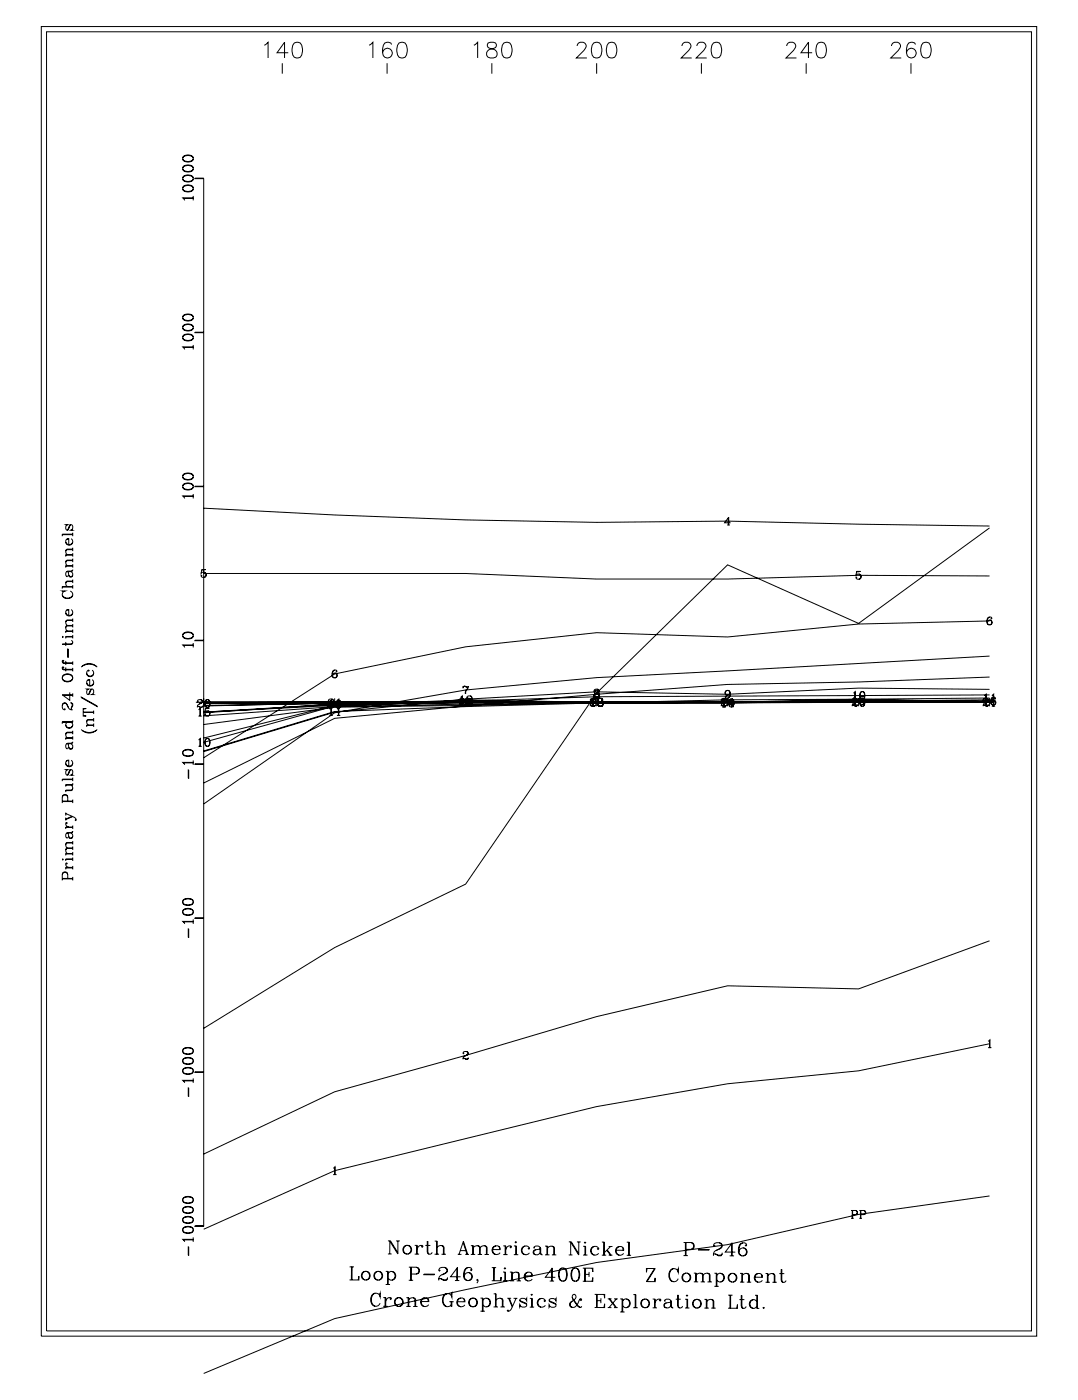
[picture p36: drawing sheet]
<svg xmlns="http://www.w3.org/2000/svg" width="215mm" height="279mm" viewBox="0 0 215 279" stroke-linecap="round" stroke-linejoin="round" font-family="sans-serif">
<g fill="none" stroke="#000" stroke-width=".2">
<path d="M8.2 5.3h198.4v261h-198.4zM9.3 6.3h196.3v259h-196.3zM52.7 9l.7-.6v3.2M56.3 12.6v2.1M57.4 10.5h-2.2l1.5-2.1v3.2M58.6 8.6a1.02 1.02 0 0 1 1.5 .4 2.58 2.58 0 0 1-.3 2.4 1.03 1.03 0 0 1-1.5-.4 2.62 2.62 0 0 1 .3-2.4zM73.6 9l.7-.6v3.2M77.1 12.6v2.1M78 8.9a.93 .93 0 0 0-1.3-.3 2.42 2.42 0 0 0 0 2.8 .97 .97 0 0 0 1.4-.4 .97 .97 0 0 0-.7-1.4 .97 .97 0 0 0-1.2 .9M79.5 8.6a1.01 1.01 0 0 1 1.5 .4 2.58 2.58 0 0 1-.3 2.4 1.02 1.02 0 0 1-1.5-.4 2.6 2.6 0 0 1 .3-2.4zM94.4 9l.8-.6v3.2M97.3 8.6a.63 .63 0 0 0 .3 1 1.45 1.45 0 0 1 1.5 .9 .81 .81 0 0 1-.8 1.1h-.6a.9 .9 0 0 1-.8-1 .9 .9 0 0 1 1-.8l.6-.2a.63 .63 0 0 0 .3-1l-.5-.2z"/>
<path d="M98 12.6v2.1M100.4 8.6a1.01 1.01 0 0 1 1.5 .4 2.55 2.55 0 0 1-.3 2.4 1.02 1.02 0 0 1-1.5-.4 2.62 2.62 0 0 1 .3-2.4zM115 9.2a.78 .78 0 0 1 .6-.8h.6a.77 .77 0 0 1 .5 1.2l-1.8 2h2.1M118.3 8.6a1.03 1.03 0 0 1 1.5 .4 2.6 2.6 0 0 1-.3 2.4 1.03 1.03 0 0 1-1.5-.4 2.62 2.62 0 0 1 .3-2.4zM118.9 12.6v2.1M121.3 8.6a1.02 1.02 0 0 1 1.5 .4 2.58 2.58 0 0 1-.3 2.4 1.02 1.02 0 0 1-1.5-.4 2.61 2.61 0 0 1 .3-2.4zM135.9 9.2a.78 .78 0 0 1 .6-.8h.6a.77 .77 0 0 1 .5 1.2l-1.8 2h2M138.9 9.2a.82 .82 0 0 1 .6-.8h.6a.77 .77 0 0 1 .4 1.2l-1.8 2h2.1M139.8 12.6v2.1M142.2 8.6a1.01 1.01 0 0 1 1.5 .4 2.55 2.55 0 0 1-.3 2.4 1.02 1.02 0 0 1-1.5-.4 2.62 2.62 0 0 1 .3-2.4zM156.8 9.2a.79 .79 0 0 1 .6-.8h.6a.77 .77 0 0 1 .4 1.2l-1.8 2h2.1M160.7 12.6v2.1"/>
<path d="M161.9 10.5h-2.3l1.5-2.1v3.2M163.1 8.6a1.02 1.02 0 0 1 1.4 .4 2.58 2.58 0 0 1-.2 2.4 1.02 1.02 0 0 1-1.5-.4 2.62 2.62 0 0 1 .3-2.4zM177.7 9.2a.78 .78 0 0 1 .6-.8h.6a.77 .77 0 0 1 .4 1.2l-1.8 2h2.1M181.6 12.6v2.1M182.4 8.9a.93 .93 0 0 0-1.3-.3 2.42 2.42 0 0 0 0 2.8 .97 .97 0 0 0 1.4-.4 .97 .97 0 0 0-.6-1.4 .97 .97 0 0 0-1.2 .9M183.9 8.6a1.01 1.01 0 0 1 1.5 .4 2.58 2.58 0 0 1-.3 2.4 1.02 1.02 0 0 1-1.5-.4 2.6 2.6 0 0 1 .3-2.4zM36.4 37.7a.94 .94 0 0 0 1.2 .6l.5-.1a.65 .65 0 0 0 .4-.6 .65 .65 0 0 0-.4-.6 1.75 1.75 0 0 0-1.6 .2 .57 .57 0 0 0 .3 .9 1.23 1.23 0 0 0 1.7-.4M36.4 37.5a1.33 1.33 0 0 1 2.1 0M36.4 35.7a1.13 1.13 0 0 0 1.7 .5 .64 .64 0 0 0 .4-.6 .64 .64 0 0 0-.4-.6 1.67 1.67 0 0 0-1.6 .2 .56 .56 0 0 0 .3 .9 1.24 1.24 0 0 0 1.7-.4M36.4 35.5a1.34 1.34 0 0 1 2.1 0M36.4 33.7a.94 .94 0 0 0 1.2 .6l.5-.1a.65 .65 0 0 0 .4-.6 .65 .65 0 0 0-.4-.6 1.78 1.78 0 0 0-1.6 .2 .56 .56 0 0 0 .3 .9 1.24 1.24 0 0 0 1.7-.4M36.4 33.5a1.33 1.33 0 0 1 2.1 0"/>
<path d="M36.4 31.7a1.13 1.13 0 0 0 1.7 .5 .64 .64 0 0 0 .4-.6 .64 .64 0 0 0-.4-.6 1.67 1.67 0 0 0-1.6 .2 .57 .57 0 0 0 .3 .9h1.3l.4-.4M36.4 31.5a1.33 1.33 0 0 1 2.1 0M36.5 39.5h2M38.5 39.4h-2.1l.4 .5M38.5 39v.9M38.8 35.5l1.7 .1zM39 35.6h1.6v208.8h-1.6M36.4 67.4a1.21 1.21 0 0 0 2.1 0v-.2a.94 .94 0 0 0-1.2-.6l-.5 .1a.59 .59 0 0 0-.3 .9 1.44 1.44 0 0 0 2-.2M36.4 67.2a1.33 1.33 0 0 1 2.1 0M36.4 65.4a.94 .94 0 0 0 1.2 .6l.5-.1a.64 .64 0 0 0 .4-.6 .64 .64 0 0 0-.4-.6 1.67 1.67 0 0 0-1.6 .2 .56 .56 0 0 0 .3 .9 1.23 1.23 0 0 0 1.7-.4M36.4 65.2a1.34 1.34 0 0 1 2.1 0M36.4 63.4a1.13 1.13 0 0 0 1.7 .5 .64 .64 0 0 0 .4-.6 .64 .64 0 0 0-.4-.6 1.75 1.75 0 0 0-1.6 .2 .56 .56 0 0 0 .3 .9 1.24 1.24 0 0 0 1.7-.4"/>
<path d="M36.4 63.2a1.33 1.33 0 0 1 2.1 0M36.5 69.3h2M38.5 69.2h-2.1l.4 .5M38.5 68.8v.9M38.8 66.2l1.7 .1zM36.4 97.1a1.13 1.13 0 0 0 1.7 .5 .64 .64 0 0 0 .4-.6 .64 .64 0 0 0-.4-.6 1.67 1.67 0 0 0-1.6 .2 .56 .56 0 0 0 .3 .9 1.24 1.24 0 0 0 1.7-.4M36.4 96.9a1.34 1.34 0 0 1 2.1 0M36.4 95.1a.94 .94 0 0 0 1.2 .6l.5-.1a.65 .65 0 0 0 .4-.6 .65 .65 0 0 0-.4-.6 1.77 1.77 0 0 0-1.6 .2 .56 .56 0 0 0 .3 .9 1.24 1.24 0 0 0 1.7-.4M36.4 94.9a1.33 1.33 0 0 1 2.1 0M36.5 99h2M38.5 98.9h-2.1l.4 .5M38.5 98.5v.9"/>
<path d="M38.8 96.9l1.7 .1zM12.4 118.6a1.18 1.18 0 0 0 2.1 0M12.4 117h2.1M12.4 106.6h2.1M13.1 108.1a.73 .73 0 0 0 .7 .5 .73 .73 0 0 0 .7-.5M13.1 112.8h1.4M13.1 110.6h1.4M13.5 113.9l.3 1 .4 .1a.63 .63 0 0 0 0-1.1M13.7 114.6a.41 .41 0 0 0 .4 .3 .41 .41 0 0 0 .4-.3M13.7 107.5l-.5 .1M14 117.8a.77 .77 0 0 1 .5 .9 .77 .77 0 0 1-.8 .6 .91 .91 0 0 1-1-.2 .91 .91 0 0 1-.2-1l.2-.2-.3-.1h.6l-.3 .1M14.1 104.6l-.6 1.1h-.2l-.2-.3 .1-.6 .3-.2h-.4l.2 .1"/>
<path d="M14.2 107.4a.7 .7 0 0 1 .2 1 .7 .7 0 0 1-1.1 0 .7 .7 0 0 1 .2-1h.2v1.2M14.3 105.6l.2 .1h-.4l.4-.4v-.4l-.2-.3h-.3l-.6 1.1M14.5 115.8h-1.1a.63 .63 0 0 0 0 1.1M14.5 115.9h-1.1l-.3 .3M14.5 113.6l-.3 .2h-.7l-.3 .2a.67 .67 0 0 0 .1 .9v-.1M14.5 113.5l-.3 .4h-.9M14.5 111.6h-1.1a.63 .63 0 0 0 0 1.1M14.5 111.7h-1.1l-.3 .3M14.5 109.5h-1.1a.64 .64 0 0 0 0 1M14.5 109.6h-1.1l-.3 .3M14.5 106.2v.7M14.5 109.2v.7"/>
<path d="M14.5 110.2v.7M14.5 111.3v.7M14.5 112.4v.7M14.5 115.5v.7M14.5 116.6v.7M14.5 110.5h-1.4v.4M14.5 112.7h-1.4v.4M14.5 106.5h-2.1v.4M14.5 116.9h-2.1v.4M40.2 113.6l.8-.1h-.8l-.1 .8a.55 .55 0 0 1 .8-.2 .55 .55 0 0 1 0 .8 .55 .55 0 0 1-.8-.2h.1l-.1 .1M40.6 101.3l26.1 1.3 26.1 1 26.1 .5 26.1-.2 26.1 .6 26.1 .3M40.6 114.3h52.2l26.1 1.1h26.1l26.1-.7 26.1 .1"/>
<path d="M40.7 114l.3 .5v.4l-.3 .2M144.9 104.7h.6M145.2 103.2v1.5M145.6 104.2h-1.2l.8-1.1v1.6M170.7 114l.8-.1h-.8l-.1 .7a.56 .56 0 0 1 .8-.2 .56 .56 0 0 1 0 .9 .56 .56 0 0 1-.8-.2h.1v.1M171.2 114.4l.4 .5-.1 .3-.3 .3M197.2 105.2l-26.1 19.1-26.1-11.7-26.1 25.5-26.1 38.1-26.1 12.7-26.1 16.1M12.4 135.2a1.08 1.08 0 0 0 1.1 .7 1.08 1.08 0 0 0 1-.9 1.08 1.08 0 0 0-1.1-.7 1.08 1.08 0 0 0-1 .9 1.21 1.21 0 0 0 2.1 0M12.4 135a1.21 1.21 0 0 1 2.1 0M12.4 133.2l.3 .2h1.8M12.4 131.9l.3 .2h1.8M12.4 127h.2l-.1 .1z"/>
<path d="M12.5 133l.1 .1 .1-.1h-.3l.1 .4 .2 .1h1.8M12.5 131.7h.2l-.1-.1-.2 .1 .1 .4 .2 .1h1.8M12.6 138.6h1.9M13.1 122.2a.73 .73 0 0 0 .7 .5 .73 .73 0 0 0 .7-.5M13.1 128v.7M13.1 131.7v.8M13.1 133v.8M13.1 127h1.4M13.1 125.9h1.4M13.5 129.3l.1 1.7zM13.7 121.6l-.5 .1M13.9 138v1.6l-1.5-1.1h2.1"/>
<path d="M14.2 127.7a.42 .42 0 0 1 .2 .7h-2M14.2 121.5a.7 .7 0 0 1 .2 1 .7 .7 0 0 1-1.1 0 .7 .7 0 0 1 .2-1h.2v1.2M14.5 128.2l-.4 .2h-1.7M14.5 124.7h-1.1a.64 .64 0 0 0 0 1.1M14.5 124.8h-1.1l-.3 .3M14.5 123.6h-1.1a.63 .63 0 0 0 0 1.1M14.5 123.7h-1.1l-.3 .3M14.5 123.3v.7M14.5 124.4v.7M14.5 125.5v.7M14.5 126.6v.7M14.5 131.8v.7"/>
<path d="M14.5 133.1v.7M14.5 138.2v.7M14.5 125.8h-1.4v.4M14.5 126.9h-1.4v.4M16.2 138.9l3.2 1.9zM16.2 133a2.15 2.15 0 0 1 3.2 0M16.4 132.8l.4-.2a2.54 2.54 0 0 1 2.4 .2M17.3 136.2a.73 .73 0 0 0 .7 .5 .73 .73 0 0 0 .7-.5M17.3 134.3a.73 .73 0 0 0 .7 .5 .73 .73 0 0 0 .7-.5M17.9 135.6l-.5 .1M18.3 137.4l-.5 .9h-.4a.67 .67 0 0 1 .1-.9h.2h-.4h.2M18.4 135.5a.7 .7 0 0 1 .2 1 .7 .7 0 0 1-1.1 0 .7 .7 0 0 1 .2-1h.2v1.2"/>
<path d="M18.4 133.6a.7 .7 0 0 1 .2 1 .7 .7 0 0 1-1.1 0 .7 .7 0 0 1 .2-1v.2l-.1-.1M18.5 138.3l.2 .1h-.4l.4-.4v-.4l-.2-.2h-.3l-.6 1M36.4 126.8a.94 .94 0 0 0 1.2 .6l.5-.1a.64 .64 0 0 0 .4-.6 .64 .64 0 0 0-.4-.6 1.67 1.67 0 0 0-1.6 .2 .56 .56 0 0 0 .3 .9 1.23 1.23 0 0 0 1.7-.4M36.4 126.6a1.34 1.34 0 0 1 2.1 0M36.5 128.7h2M38.5 128.6h-2.1l.4 .4M38.5 128.2v.8M38.8 127.6l1.7 .1zM39 140h2.4M39.4 139.7v.2l-.1-.1a.53 .53 0 0 1 .6-.4 .53 .53 0 0 1 .5 .5l-.3 .3a.76 .76 0 0 0-.8 .8M40 139.4l.2 .2 .1 .3-.6 .4M40.6 140h156.6"/>
<path d="M40.6 139.2v1.6M41.3 139.4a.9 .9 0 0 0 0 1.6h.1a.91 .91 0 0 0 0-1.6h-.1a1.01 1.01 0 0 0 0 1.6M41.4 139.4a1.01 1.01 0 0 1 0 1.6M65.5 139.6v.2l-.1-.1a.54 .54 0 0 1 .6-.4 .54 .54 0 0 1 .5 .5l-.3 .3a.77 .77 0 0 0-.8 .8M65.7 139.9l.3-.3v1.5M65.9 140h1.6M66 139.6v3M66.1 139.3l.2 .2 .1 .3-.6 .4M66.7 133.6a.94 .94 0 0 0-.1 1.5M66.7 139.2v1.6M66.8 134.1l.3 .5v.3l-.3 .2M67.1 133.8v.1v-.1a.55 .55 0 0 0-.6-.2 .55 .55 0 0 0-.3 .6v.5a.51 .51 0 0 0 .5 .5 .51 .51 0 0 0 .5-.7 .51 .51 0 0 0-.7-.3l-.2 .4"/>
<path d="M67.1 139.6l.4-.3v1.6M67.4 139.6a.95 .95 0 0 0 0 1.5M67.4 139.4v1.5M67.8 139.8v.1l.1-.1a.49 .49 0 0 0-.5-.2 .49 .49 0 0 0-.4 .3 .79 .79 0 0 0 .4 1.2 .49 .49 0 0 0 .6-.3 .49 .49 0 0 0-.4-.6 .49 .49 0 0 0-.6 .4M91.6 139.5v.2l-.1-.1a.53 .53 0 0 1 .6-.4 .53 .53 0 0 1 .5 .5l-.3 .2a.77 .77 0 0 0-.8 .9M91.8 139l.3-.3v1.6M91.8 139.5l.3-.3v1.6M92 140h1.6M92.1 138.8v2M92.2 139.2l.2 .1 .1 .4-.6 .4M92.3 137l.2-.3 .5 .3 .3-.3v.5a1.25 1.25 0 0 0-.5 1.1M92.3 136.7v.5"/>
<path d="M92.4 136.9l.3-.1 .3 .2M92.8 139.2v1.6M93 139.5l.3-.3 .5 .2 .3-.2-.1 .5-.5 .7v.4M93 139.2v.5M93.1 139v.2l-.1-.1a.53 .53 0 0 1 .6-.4 .53 .53 0 0 1 .5 .5l-.3 .2a.79 .79 0 0 0-.8 .9M93.1 139.3h.3l.4 .1M93.1 139.5v.2l-.1-.1a.53 .53 0 0 1 .6-.4 .53 .53 0 0 1 .5 .5l-.3 .2a.79 .79 0 0 0-.8 .9M93.3 137.2a1.1 1.1 0 0 0-.6 1.1M93.7 138.7l.2 .2 .1 .3-.6 .4M93.7 139.2l.2 .1 .1 .4-.6 .4M94 139.7a1.1 1.1 0 0 0-.5 1.1M94.1 139.9l-.2 .4-.6-.2"/>
<path d="M117.7 139.5l.1 .1h-.2a.53 .53 0 0 1 .6-.4 .53 .53 0 0 1 .5 .5l-.3 .2a.77 .77 0 0 0-.8 .9M117.9 139.5l.3-.3v1.6M118.1 140h1.6M118.2 139.3v1.5M118.3 139.2l.2 .1 .1 .4-.6 .4M118.5 137.7h-.1a.49 .49 0 0 1 .5-.3 .49 .49 0 0 1 .5 .4l-.1 .2h-.5M118.8 137.6l-.3 .1v.4a.54 .54 0 0 0 .9 0v-.3a.48 .48 0 0 0-.9 0v.3l.3 .2M118.8 138.3l-.4 .3a.51 .51 0 0 0 .6 .6 .51 .51 0 0 0 .3-.9h-.2M118.8 138.3l-.3 .3v.4l.3 .2M118.9 139.2v1.6M119.1 137.4l.2 .2-.1 .4h-.1l.1 .1a.44 .44 0 0 1 .2 .5 .44 .44 0 0 1-.3 .3l-.6-.1v-.3v.1M119.1 137.6l.2 .2-.1 .4-.1 .1"/>
<path d="M119.1 138.3l.3 .3-.1 .4-.2 .2M119.2 139.5v.2l-.1-.2 .2-.2a.59 .59 0 0 1 .8 .1l-.1 .4-.4 .1M119.3 138.2l.1 .4-.3 .3M119.5 139.2l-.2 .1-.1 .4a.53 .53 0 0 0 .9 0v-.3a.52 .52 0 0 0-.7-.1l-.1 .4 .2 .2M119.5 139.9l-.4 .3a.52 .52 0 0 0 .6 .6 .52 .52 0 0 0 .4-.8l-.3-.1M119.5 139.9l-.3 .3 .1 .4 .2 .2M119.8 139.9l.2-.2v-.3l-.2-.2 .2 .2v.3l-.2 .2h.2a.44 .44 0 0 1 .2 .5 .44 .44 0 0 1-.4 .4l-.5-.1-.2-.2 .1-.2v.2M119.8 139.9l.3 .3-.1 .4-.2 .2 .3-.3-.1-.5M143.8 139.5v.2l-.1-.1a.53 .53 0 0 1 .6-.4 .53 .53 0 0 1 .5 .5l-.3 .2a.77 .77 0 0 0-.8 .9M144 139.6l.3-.3v1.6M144.2 140h1.6M144.3 139.4v1.5"/>
<path d="M144.4 139.2l.2 .1 .1 .4-.6 .4M144.9 137.6l-.3 .5v.2l.3 .3M145 139.2v1.6M145.1 137.6a.94 .94 0 0 1-.1 1.6M145.5 138.1a.5 .5 0 0 1-.7 .4 .5 .5 0 0 1-.3-.7 .5 .5 0 0 1 .8-.1 .85 .85 0 0 1 .3 .9 .85 .85 0 0 1-.8 .6l-.2-.3v-.1v.1M145.7 139.3l-.4 .5 .1 .3 .3 .2M145.8 139.3a.95 .95 0 0 1 0 1.6M145.9 139.3v1.6M146 139.3l-.8 1.1h1.2M146.2 139.8a.5 .5 0 0 1-.7 .4 .5 .5 0 0 1-.2-.7 .5 .5 0 0 1 .8-.1 .81 .81 0 0 1 .2 1 .81 .81 0 0 1-.9 .4v-.3v.2M169.9 139.5v.2l-.1-.1a.53 .53 0 0 1 .6-.4 .53 .53 0 0 1 .5 .5l-.3 .2a.77 .77 0 0 0-.8 .9M170.1 138.1l.3-.2v1.5"/>
<path d="M170.1 139.1l.3-.3v1.6M170.1 139.4h.6M170.3 140h1.6M170.4 137.9v2.5M170.5 139.2l.2 .1 .1 .4-.6 .4M171.1 139.2v1.6M171.5 138.9l.7-.1h-.7l-.2 .8a.56 .56 0 0 1 .9-.2 .56 .56 0 0 1 0 .9 .56 .56 0 0 1-.9-.2l.1-.1v.1M171.8 137.9a.9 .9 0 0 0 0 1.5h.1a.91 .91 0 0 0 0-1.5h-.1a1.01 1.01 0 0 0 0 1.5M171.8 139.2a.9 .9 0 0 0 0 1.6h.1a.91 .91 0 0 0 0-1.6 .86 .86 0 0 0-.3 1.5l.2 .1M171.9 137.9a1.01 1.01 0 0 1 0 1.5M171.9 139.4l.4 .4-.1 .4-.3 .2M171.9 139.2a1.01 1.01 0 0 1 0 1.6"/>
<path d="M196 139.5l.1 .1h-.1a.53 .53 0 0 1 .5-.4 .53 .53 0 0 1 .5 .5l-.3 .2a.77 .77 0 0 0-.7 .9M196.2 138.6l.3-.3v1.6M196.2 139.3l.3-.4v1.6M196.2 139.9h.6M196.4 140h1.6M196.5 138.4v2.1M196.6 139.2l.2 .1 .1 .4-.6 .4M197.2 123a.94 .94 0 0 0-.1 1.6M197.2 123.8l-26.1 .6-26.1 2.6-26.1-.9-26.1 2.8-26.1 5.4-26.1 16.7M197.2 130.8l-78.3 4.3-26.1 2.4-26.1 4.6-26.1 18.1M197.2 135l-26.1 .9-26.1 .5-26.1 2-52.2 4.8-26.1 12.9M197.2 137.4l-26.1-.2-26.1 1.2-26.1-.5-26.1 1.5-26.1 2.5-26.1 7.9"/>
<path d="M197.2 138.5l-78.3 .4-52.2 1.8-26.1 7.3M197.2 139.1l-52.2 .4-52.2 1.3-26.1 1-26.1 7.9M197.2 139.9l-26.1-.5-26.1 .6h-26.1l-26.1-.5-26.1 1.1-26.1 6.5M197.2 139.5l-78.3 .5-26.1 .6-26.1 .4-26.1 3.4M197.2 140l-26.1-.3-26.1 .4h-26.1l-26.1 .2-26.1 .5-26.1 1.9M197.2 139.7h-26.1l-26.1 .3-26.1-.1-52.2 .4-26.1 1.6 26.1-1.3 26.1-.6 26.1 .1 26.1-.1 26.1-.4 26.1 .4M197.2 140l-26.1-.1-52.2 .2-26.1-.1-26.1 .3-26.1 1.8M197.2 140h-104.4l-52.2 .6M197.2 140l-52.2 .1-52.2-.1-26.1 .1-26.1 .6M197.2 140l-78.3 .1-26.1-.1-52.2 .2M197.2 140h-130.5l-26.1 .1M197.2 139.2v1.6"/>
<path d="M197.3 123.6l.4 .4-.1 .3-.3 .3M197.6 123.2v.2l.1-.2a.55 .55 0 0 0-.7-.2 .55 .55 0 0 0-.3 .7v.4a.51 .51 0 0 0 .6 .5 .51 .51 0 0 0 .4-.6 .51 .51 0 0 0-.7-.3l-.2 .3M197.7 138.6l.3-.3v1.6M197.7 139.5l.3-.3v1.6M197.7 139.9h.6M198 138.9a.95 .95 0 0 0-.1 1.6M198 138.4v2.4M198 139.6l.4 .4-.1 .3-.3 .2M198.3 139.2v.1l.1-.1a.49 .49 0 0 0-.5-.2 .49 .49 0 0 0-.4 .3 .79 .79 0 0 0 .4 1.2 .49 .49 0 0 0 .6-.4 .49 .49 0 0 0-.4-.5 .49 .49 0 0 0-.6 .4M12.4 158.9a.56 .56 0 0 1 .6-.4 .56 .56 0 0 1 .5 .4M12.4 140.6l.1-.2a.47 .47 0 0 1 .7-.1l.4 .7M12.4 159.8h2.1"/>
<path d="M12.4 159.7h2.1M12.4 155.4h2.1M12.8 141.4l.1-.1v.2a.71 .71 0 0 1-.5-.8 .71 .71 0 0 1 .6-.6l.4 .4a1.04 1.04 0 0 0 1.1 1M13.1 152.2a.73 .73 0 0 0 .7 .5 .73 .73 0 0 0 .7-.5M13.1 144.6a.73 .73 0 0 0 .7 .5 .73 .73 0 0 0 .7-.5M13.1 147.1h1.4M13.4 144a.66 .66 0 0 0-.1 .9 .66 .66 0 0 0 1 0 .66 .66 0 0 0-.1-.9M13.5 159.7l-.1-1.1a.55 .55 0 0 0-.6-.2 .55 .55 0 0 0-.4 .5v1.2M13.5 148.2l.3 1 .4 .1a.63 .63 0 0 0 0-1.1M13.7 151.6l-.5 .1M13.7 148.9a.41 .41 0 0 0 .4 .4 .41 .41 0 0 0 .4-.4M14 140.1l.5 .2v.4l-.3 .5"/>
<path d="M14.1 153.4l-.5 1h-.4a.67 .67 0 0 1 .1-.9l.2-.1h-.4l.2 .1M14.2 156.5a.64 .64 0 0 1 0 1.1h-1.1M14.2 151.5a.7 .7 0 0 1 .2 1.1 .7 .7 0 0 1-1.1 0 .7 .7 0 0 1 .2-1.1h.2v1.2M14.2 140.1l.2 .3-.2 .8 .1 .3M14.3 154.4l.2 .1h-.4l.4-.4v-.4l-.2-.3h-.3l-.6 1.1M14.5 157.2l-.3 .3h-1.1v.4M14.5 147.9l-.3 .2-.9 .1-.2 .3v.4l.3 .3-.1-.1M14.5 147.8l-.1 .3-.2 .1h-.9M14.5 145.9h-1.1a.64 .64 0 0 0 0 1.1M14.5 146.1h-1.1l-.3 .3M14.5 143.6v.4h-2.1M14.5 145.7v.7"/>
<path d="M14.5 146.7v.7M14.5 155v.7M14.5 156.1v.4h-1.4M14.5 159.4v.7M14.5 147h-1.4v.4M14.5 156.4h-1.4v.4M14.5 155.3h-2.1v.4M14.5 143.9h-2.1v.4M16.2 145.4a2.14 2.14 0 0 0 3.2 0M16.4 145.6l.4 .2a2.58 2.58 0 0 0 2.4-.2M16.6 141.3l.6-.1h-.6v1.5h.6l-.6-.1M16.6 142h2.1"/>
<path d="M16.6 141.9h2.1M17.3 144.6h1.4M18.7 143.4h-1.1a.63 .63 0 0 0 0 1.1M18.7 143.5h-1.1l-.3 .3M18.7 144.5h-1.4v.4M18.7 141.6v.7M18.7 143.1v.7M18.7 144.2v.7M36.4 150.2a.94 .94 0 0 0 1.2 .6l.5-.1a.64 .64 0 0 0 .4-.6 .64 .64 0 0 0-.4-.6 1.67 1.67 0 0 0-1.6 .2 .56 .56 0 0 0 .3 .9 1.23 1.23 0 0 0 1.7-.4M36.4 150a1.34 1.34 0 0 1 2.1 0M36.5 152.1h2M37.5 153.5l.1 1.6z"/>
<path d="M38.5 152h-2.1l.4 .4M38.5 151.6v.8M38.8 152.3h1.7zM39.6 147.5l.3-.3v1.6M39.6 141.5l.3-.3v1.5M39.6 148.8h.6M39.6 142.7h.6M39.9 141.2v1.5M39.9 147.3v1.5M40.4 140.8l-.3 .1h-.8M40.4 140.6l-.2 .4-.6-.2M41 141.2h.7h-.7l-.2 .7a.55 .55 0 0 1 .9-.2 .55 .55 0 0 1 0 .9 .55 .55 0 0 1-.9-.2l.1-.1v.1"/>
<path d="M41.3 147.2a.9 .9 0 0 0 0 1.6h.1a.91 .91 0 0 0 0-1.6h-.1a1.01 1.01 0 0 0 0 1.6M41.4 147.2a1.01 1.01 0 0 1 0 1.6M41.4 141.7l.4 .4-.1 .4-.3 .2M65.7 141.3l.3-.3v1.6M65.7 142.6h.6M65.7 141.1h.6M66.5 140.7l-.2 .1-.9-.1M66.5 140.5l-.2 .4-.6-.2M67.1 141.3l.4-.3v1.6M67.1 142.6h.7M67.1 140.9h.7M67.4 141.1v1.5"/>
<path d="M67.5 140.2l.4 .4-.1 .3-.3 .2M91.8 140.3h.6M91.8 140.8h.6M92.6 140.5l-.2 .2-.9-.1M92.6 140.4l-.2 .4-.6-.3M94.1 140.1l-.3 .1-.8-.1M94.1 140.5l-.3 .2-.8-.1M94.1 140.4l-.2 .4-.6-.3M117.9 140.8h.6M118.7 140.5l-.2 .2-.9-.1M118.7 140.4l-.2 .4-.6-.3M144 140.9h.6"/>
<path d="M144.8 140.5l-.2 .2-.9-.1M144.8 140.4l-.2 .4-.6-.3M145.7 140.8h.5M145.7 140.9h.5M146.4 140.3h-1.2l.8-1.1v1.7M170.1 140.4h.6M170.9 140.5l-.2 .2-.9-.1M170.9 140.4l-.2 .4-.6-.3M196.2 140.5h.6M197 140.5l-.2 .2-.8-.1M197 140.4l-.2 .4-.6-.3M197.7 140.8h.6"/>
<path d="M12.4 174.3a.57 .57 0 0 1 .6-.4 .57 .57 0 0 1 .5 .4M12.4 175.2h2.1M12.4 175.1h2.1M12.5 171.2v.2l-.1-.1zM13.1 162.2l1.4 .6a.83 .83 0 0 1 .7 .7h-.1v-.1M13.1 173h1.4M13.1 162v.6M13.1 163v.5M13.1 171.3h1.4M13.1 170.2h1.4M13.1 164.9h1.4M13.2 172.1l.1 .1 .1-.1-.2-.1a.57 .57 0 0 0 0 .6 .57 .57 0 0 0 .5 .3"/>
<path d="M13.2 164h.2l-.2-.1a.57 .57 0 0 0 0 .6 .57 .57 0 0 0 .5 .3M13.5 175.1v-.8a.55 .55 0 0 0-.5-.5 .55 .55 0 0 0-.6 .5v1.2M13.5 166l.3 1 .4 .1a.63 .63 0 0 0 0-1.1M13.7 166.7a.41 .41 0 0 0 .4 .3 .41 .41 0 0 0 .4-.3M14.3 162.8l-1.2 .5M14.5 169h-1.1a.64 .64 0 0 0 0 1.1M14.5 169.1h-1.1l-.3 .3M14.5 167.9h-1.1a.64 .64 0 0 0 0 1.1M14.5 168h-1.1l-.3 .3M14.5 165.7l-.3 .2-.9 .1a.67 .67 0 0 0-.1 .9l.2 .1-.1-.1M14.5 165.6l-.3 .4h-.9M14.5 164.5v.7"/>
<path d="M14.5 167.6v.7M14.5 168.7v.7M14.5 169.8v.7M14.5 170.9v.7M14.5 172.6v.7M14.5 174.8v.7M14.5 172.9h-1.4v.4M14.5 164.8h-1.4v.4M14.5 170.1h-1.4v.4M14.5 171.2h-1.4v.4M14.5 162.8l-1.4 .6M36.4 179.9a.94 .94 0 0 0 1.2 .6l.5-.1a.65 .65 0 0 0 .4-.6 .65 .65 0 0 0-.4-.6 1.75 1.75 0 0 0-1.6 .2 .57 .57 0 0 0 .3 .9 1.23 1.23 0 0 0 1.7-.4"/>
<path d="M36.4 179.7a1.33 1.33 0 0 1 2.1 0M36.4 181.9a1.12 1.12 0 0 0 1.7 .5 .64 .64 0 0 0 .4-.6 .64 .64 0 0 0-.4-.6 1.68 1.68 0 0 0-1.6 .2 .57 .57 0 0 0 .3 .9 1.22 1.22 0 0 0 1.7-.4M36.4 181.7a1.34 1.34 0 0 1 2.1 0M36.5 183.7h2M37.5 185.1l.1 1.7zM38.5 183.6h-2.1l.4 .6M38.5 183.3v.9M38.8 183h1.7zM197.2 187.5l-26.1 9.6-26.1-.6-26.1 6.1-26.1 7.8-26.1 7.2-26.1 12.4M36.4 213.6a1.13 1.13 0 0 0 1.7 .4 .64 .64 0 0 0 .4-.6 .64 .64 0 0 0-.4-.5 1.75 1.75 0 0 0-1.6 .1 .57 .57 0 0 0 .3 .9h1.3l.4-.3M36.4 213.4a1.33 1.33 0 0 1 2.1 0M36.4 211.6a.94 .94 0 0 0 1.2 .6l.5-.1a.64 .64 0 0 0 .4-.6 .64 .64 0 0 0-.4-.6 1.67 1.67 0 0 0-1.6 .2 .55 .55 0 0 0 .3 .9 1.24 1.24 0 0 0 1.7-.4"/>
<path d="M36.4 211.4a1.34 1.34 0 0 1 2.1 0M36.4 209.6a1.13 1.13 0 0 0 1.7 .5 .64 .64 0 0 0 .4-.6 .64 .64 0 0 0-.4-.6 1.77 1.77 0 0 0-1.6 .2 .56 .56 0 0 0 .3 .9 1.24 1.24 0 0 0 1.7-.4M36.4 209.4a1.33 1.33 0 0 1 2.1 0M36.5 215.4h2M37.5 216.8l.1 1.7zM38.5 215.3h-2.1l.4 .5M38.5 214.9v.9M38.8 213.6l1.7 .1zM92.4 209.9v.1h-.1a.53 .53 0 0 1 .5-.4 .53 .53 0 0 1 .5 .4l-.3 .3a.76 .76 0 0 0-.7 .9M92.9 209.6l.4 .3a.59 .59 0 0 1-.6 .6M93.3 210.9l-.2 .2-.8-.1M93.3 210.8l-.1 .4-.7-.3"/>
<path d="M196.9 207.5l.4-.2v1.5M196.9 208.8h.7M197.2 208l-26.1 5.4-26.1 2.6-26.1 4.6-52.2 12.7-26.1 11.7M197.2 207.3v1.5M36.4 239.3a1.13 1.13 0 0 0 1.7 .5 .64 .64 0 0 0 .4-.6 .64 .64 0 0 0-.4-.6 1.67 1.67 0 0 0-1.6 .2 .56 .56 0 0 0 .3 .9 1.24 1.24 0 0 0 1.7-.4M36.4 239.1a1.34 1.34 0 0 1 2.1 0M66.4 232.9l.4-.3v1.5M66.4 234.1h.7M66.7 232.6v1.5M197.2 238.4l-26.1 3.7-26.1 6-26.1 3.5-26.1 5.5-26.1 5.7-26.1 11M36.4 245.2a.94 .94 0 0 0 1.2 .6l.5-.1a.65 .65 0 0 0 .4-.6 .65 .65 0 0 0-.4-.6 1.75 1.75 0 0 0-1.6 .2 .57 .57 0 0 0 .3 .9 1.23 1.23 0 0 0 1.7-.4M36.4 245a1.33 1.33 0 0 1 2.1 0"/>
<path d="M36.4 243.2a1.12 1.12 0 0 0 1.7 .5 .64 .64 0 0 0 .4-.5 .64 .64 0 0 0-.4-.6 1.68 1.68 0 0 0-1.6 .2 .57 .57 0 0 0 .3 .9 1.22 1.22 0 0 0 1.7-.5M36.4 243a1.34 1.34 0 0 1 2.1 0M36.4 241.3a.94 .94 0 0 0 1.2 .6l.5-.1a.65 .65 0 0 0 .4-.6 .65 .65 0 0 0-.4-.6 1.75 1.75 0 0 0-1.6 .2 .57 .57 0 0 0 .3 .9 1.23 1.23 0 0 0 1.7-.4M36.4 241.1a1.33 1.33 0 0 1 2.1 0M36.5 247.1h2M37.5 248.5l.1 1.7zM38.5 247h-2.1l.4 .5M38.5 246.6v.9M38.8 244.3l1.7 .1zM69.7 255.1h1.8v-.7l-.1 .7M69.7 252.5h.8M70.1 252.5l-.1 2.6"/>
<path d="M70.2 252.5v2.6M72.8 253.4a.88 .88 0 0 0-.6 1.3 .88 .88 0 0 0 1.4 0 .88 .88 0 0 0-.6-1.3 .88 .88 0 0 0-.9 .7 .88 .88 0 0 0 .7 1M73 253.4a.92 .92 0 0 1 .6 .9 .92 .92 0 0 1-.6 .8M74.8 257.8a1.49 1.49 0 0 0 0 2.6M75.3 253.4a.88 .88 0 0 0-.7 1.4 .88 .88 0 0 0 1.5 0 .88 .88 0 0 0-.6-1.4 .89 .89 0 0 0-.9 .8 .89 .89 0 0 0 .7 1M75.5 253.4a.92 .92 0 0 1 .6 .9 .92 .92 0 0 1-.6 .9M75.6 258.1l.2 .4v-.7l-.2 .3a.97 .97 0 0 0-1.1-.3 .97 .97 0 0 0-.6 .9 1.15 1.15 0 0 0 .2 1.3 1.15 1.15 0 0 0 1.3 .2l.4-.5M76.4 258.6h.5v1.8M76.8 258.6l-.1 1.8M76.9 256h.8M76.9 253.4h.5v2.6M77.3 253.4l-.1 2.6"/>
<path d="M77.3 249.9h.7M77.3 247.3h.5l1.5 2.4M77.4 253.8a.83 .83 0 0 1 1.2-.1 .83 .83 0 0 1 0 1.2 .83 .83 0 0 1-1.2-.1M77.7 247.3v2.6M77.9 258.8l-.2 .1 .2 .1 .1-.2a.71 .71 0 0 0-.8-.1 .71 .71 0 0 0-.3 .7M78.1 253.4a.91 .91 0 0 1 .6 .9 .91 .91 0 0 1-.6 .9M78.9 247.3h.8M79.3 247.3v2.7l-1.5-2.4M79.4 258.6a.88 .88 0 0 0-.7 1.4 .88 .88 0 0 0 1.5 0 .88 .88 0 0 0-.6-1.4 .89 .89 0 0 0-.9 .8 .89 .89 0 0 0 .7 1M79.6 258.6a.92 .92 0 0 1 .6 .9 .92 .92 0 0 1-.6 .9M81 258.7h.5v1.7M81 248.2a.88 .88 0 0 0-.6 1.4 .88 .88 0 0 0 1.5 0 .88 .88 0 0 0-.6-1.4 .89 .89 0 0 0-.9 .8 .89 .89 0 0 0 .6 1"/>
<path d="M81.3 248.2a.91 .91 0 0 1 .6 .9 .91 .91 0 0 1-.6 .9M81.4 258.7l-.1 1.7M81.5 255.2h.8M81.5 259a.81 .81 0 0 1 1.3 0v1.4M81.5 252.6h1.5a.68 .68 0 0 1 .6 .7 .68 .68 0 0 1-.6 .6h-1M81.9 252.6l-.1 2.6M82 252.6v2.6M82.4 258.7l.3 .3v1.4M82.6 250h.9M82.7 248.2h.5l-.1 1.8M83 252.6a.71 .71 0 0 1 .5 .7 .71 .71 0 0 1-.5 .6M83 248.2v1.8"/>
<path d="M84 259.4h1.5a.86 .86 0 0 0-1.4-.6 .86 .86 0 0 0 .1 1.5 .94 .94 0 0 0 1.2-.3M84.1 248.4l-.1 .1 .1 .1 .2-.2a.71 .71 0 0 0-.8-.1 .71 .71 0 0 0-.3 .7M84.5 254h2.1v.1h-2.1zM84.6 258.7a.92 .92 0 0 0-.6 .8 .92 .92 0 0 0 .6 .9M84.8 248.2h1M85.1 247.4l.2 2.5a.53 .53 0 0 0 .8-.3M85.2 258.8l.1 .6M85.3 247.4v2.1l.2 .5M86.6 250h.9M86.6 247.4h.5v2.6M87 247.4v2.6M87.1 248.6a.81 .81 0 0 1 1.4 0v1.4"/>
<path d="M87.6 253.1l.1 .1-.1 .2-.2-.2a.89 .89 0 0 1 1-.6 .89 .89 0 0 1 .8 .8 2.11 2.11 0 0 1-1.4 .8l-.2 .3-.2 .7M88 250h.9M88 248.3l.4 .3v1.4M88.6 252.6a.63 .63 0 0 1 .3 1l-.8 .5M89.1 257.8a1.48 1.48 0 0 0 0 2.6M89.2 254.8l-.4 .3-1-.3-.4 .2M89.2 254.6l-.3 .6h-.5l-.6-.4M89.6 259.5h.8M89.9 259.5v1M89.9 258.2l.2 .4v-.8l-.2 .4a.97 .97 0 0 0-1.1-.3 .97 .97 0 0 0-.6 .9 1.15 1.15 0 0 0 .2 1.3 1.15 1.15 0 0 0 1.3 .2l.2-.2M90 259.5v1M90.7 255.2h.8"/>
<path d="M91 252.9v2.3M91.2 259.5h1.5a.85 .85 0 0 0-1.4-.6 .85 .85 0 0 0 .1 1.4 .93 .93 0 0 0 1.3-.2M91.2 250h.8M91.5 250l.9-2.6 .8 2.6M91.7 249.3h1.1M91.8 254.5h-2l1.4-1.9v2.6M91.8 258.7a.92 .92 0 0 0-.6 .9 .92 .92 0 0 0 .6 .9M92.4 247.8l.7 2.2M92.4 258.8l.1 .7M92.7 250h.8M93.3 252.6a1.59 1.59 0 0 0-.4 2.5l.2 .1M93.4 253.6a.83 .83 0 0 1 .6 .8 .83 .83 0 0 1-.6 .8"/>
<path d="M93.8 250h.9M93.8 248.3h.5v1.7M93.9 253l-.1 .1 .1 .2 .1-.3a.91 .91 0 0 0-1.1-.3 .91 .91 0 0 0-.5 1v.8a.86 .86 0 0 0 .9 .8 .86 .86 0 0 0 .8-.8 .86 .86 0 0 0-.8-.9l-.4 .1-.4 .7M94.2 258.7a.88 .88 0 0 0-.7 1.4 .88 .88 0 0 0 1.5 0 .88 .88 0 0 0-.6-1.4 .89 .89 0 0 0-.9 .8 .89 .89 0 0 0 .6 1M94.2 248.3v1.7M94.3 248.7a.81 .81 0 0 1 1.4 0v1.3M94.4 258.7a.92 .92 0 0 1 .6 .9 .92 .92 0 0 1-.6 .9M95.1 255.3l-.1-.2 .1-.1 .2 .4-.3 .4M95.2 250h.9M95.2 248.3l.4 .4v1.3M95.7 248.7a.81 .81 0 0 1 1.4 0v1.3M95.8 258.7h.5v2.7"/>
<path d="M96.1 258.7v2.7M96.3 259.1a.83 .83 0 0 1 1.2-.1 .83 .83 0 0 1 0 1.2 .83 .83 0 0 1-1.2-.1M96.6 250l.8 .1M96.6 248.3l.3 .4v1.3M97 258.8a.91 .91 0 0 1 .6 .8 .91 .91 0 0 1-.6 .9M98 255.3h1.9v-.8l-.2 .8M98 252.7h.9M98.2 249.1h1.5a.86 .86 0 0 0-1.3-.6 .86 .86 0 0 0 0 1.4 .97 .97 0 0 0 1.3-.2M98.4 252.7v2.6M98.4 257.9h.5v2.6M98.5 252.7v2.6M98.8 257.9l-.1 2.6"/>
<path d="M98.8 248.3a.91 .91 0 0 0-.6 .9 .91 .91 0 0 0 .6 .9M98.9 259.1a.82 .82 0 0 1 1.3 0v1.4M99.4 248.4l.2 .7M99.7 258.8l.4 .3v1.4M100.2 255.3h.9M100.2 253.5l.5 .1v1.7M100.3 250.1h.9M100.3 248.3h.5v1.8M100.6 252.7l.1 .1-.1 .1-.1-.1zM100.6 253.6v1.7M100.7 248.3v1.8M101.1 258.8h.8"/>
<path d="M101.4 258.8l.7 1.7M101.5 258.8l.6 1.5M101.6 255.3h.9M101.6 253.6h.5v1.7M101.8 248.5l-.1 .1 .1 .1 .1-.2a.71 .71 0 0 0-.7-.1 .71 .71 0 0 0-.4 .7M102 253.6v1.7M102.1 253.9a.81 .81 0 0 1 1.4 0v1.4M102.4 258.8h.7M102.4 250.1h.9M102.4 248.3h.5v1.8M102.7 247.6l.1-.1 .1 .1-.1 .1zM102.8 248.3v1.8"/>
<path d="M102.9 258.8l-.8 1.7a1.03 1.03 0 0 1-.9 .9l-.1-.1 .1-.2 .2 .2M103 255.3h.8M103 253.6l.3 .3v1.4M103.6 259.2l1.4 .7v.4l-.4 .2-.8-.1-.2-.4v.5l.1-.2M104.6 254.3h1.5a.86 .86 0 0 0-1.4-.6 .86 .86 0 0 0 .1 1.5 .95 .95 0 0 0 1.3-.3M104.7 248.4a.91 .91 0 0 0-.7 .8 .91 .91 0 0 0 .7 .9M104.8 259l.2-.2v.5l-.3-.4-.7-.1-.4 .2v.3l1.4 .7M105.2 253.6a.92 .92 0 0 0-.6 .8 .92 .92 0 0 0 .6 .9M105.4 248.7l-.1 .2 .1 .1 .1-.1a.87 .87 0 0 0-1.3-.3 .87 .87 0 0 0 0 1.3 .87 .87 0 0 0 1.3-.2M105.6 258.8h.5v1.7M105.8 253.7l.2 .6M105.8 258.1l.2-.2 .1 .2-.1 .1z"/>
<path d="M106 258.8v1.7M106.5 248.6l-.1 .1 .4-.3 .7 .1 .3 .4v.8l.2 .4M106.8 249.1a.52 .52 0 0 0-.4 .5 .52 .52 0 0 0 .4 .5M107.6 248.6v1.1l.2 .3 .3 .1M107.6 248.9l-1.2 .3-.1 .5a.79 .79 0 0 0 1.3 0M107.8 258.8a.92 .92 0 0 0-.6 .9 .92 .92 0 0 0 .6 .8M108.6 259.2l-.2 .1 .2 .1 .1-.1a.88 .88 0 0 0-1.3-.2 .88 .88 0 0 0 0 1.3 .88 .88 0 0 0 1.3-.2M108.6 250.1h.9M108.6 248.4h.5v1.7M109 248.4v1.7M109.1 248.7a.82 .82 0 0 1 1.4 .1v1.3M109.4 259.2l1.4 .7v.4l-.4 .3h-.5l-.5-.5v.5l.2-.3"/>
<path d="M109.6 255.3h.8M109.9 253v2.3M110 250.1h.9M110 248.4l.4 .4v1.3M110.7 254.6h-2l1.4-1.9v2.6M110.7 259.1l.1-.3v.5l-.2-.4a.84 .84 0 0 0-1.2 .2l.2 .3 1.2 .7M112.1 252.7a1.2 1.2 0 0 0-.8 1.5l.1 .6a.8 .8 0 0 0 .8 .6 .8 .8 0 0 0 .7-.5 2.14 2.14 0 0 0-.2-2 .7 .7 0 0 0-1.1 .3 1.53 1.53 0 0 0 .4 2.1M112.3 252.7l.3 .2a2.02 2.02 0 0 1-.1 2.3l-.2 .2M113.4 250.1h.7M113.4 247.5h.5l1.4 2.4M113.7 247.5v2.6M114 259.3a.7 .7 0 0 0 0 1.3"/>
<path d="M114 258.6l1.2 1.6 .4 .4M114.5 252.8a1.2 1.2 0 0 0-.7 1.4l.1 .7a.8 .8 0 0 0 .8 .5 .8 .8 0 0 0 .7-.5 2.17 2.17 0 0 0-.2-2 .72 .72 0 0 0-1.2 .3 1.56 1.56 0 0 0 .5 2.2M114.8 252.8l.2 .1a2.03 2.03 0 0 1 0 2.3l-.2 .2M115 247.5h.7M115.4 247.5l-.1 2.6-1.4-2.3M115.8 259l-.1 .1 .1 .1 .1-.1-.1-.2-.4 .3a1.49 1.49 0 0 1-1.4 1.4l-.3-.1-.2-.7 .2-.2 .7-.5a.66 .66 0 0 0 .3-1l-.3-.1-.2 .1a.96 .96 0 0 0 .2 1.2l.9 1.2 .5 .1 .1-.2M116.1 255.4h2v-.8l-.1 .8M116.2 252.8h2l-.1 .7-.1-.7M116.2 250.2h.9M116.2 248.4h.5v1.8M116.5 252.8v2.6M116.6 248.4v1.8"/>
<path d="M116.6 247.5l.1 .2-.1 .1-.1-.1zM116.6 254h.8M116.7 252.8l-.1 2.6M117.4 253.5v1M118.5 248.4a.92 .92 0 0 0-.7 .9 .92 .92 0 0 0 .6 .9M118.5 258h2v.8l-.1-.8M118.9 258v2.6M119 259.2l.8 .1M119 258v2.6M119.2 248.8l-.1 .1 .1 .2 .1-.2a.88 .88 0 0 0-1.3-.2 .88 .88 0 0 0 0 1.3 .88 .88 0 0 0 1.3-.2M119.8 258.8v.9M119.9 250.2h.9"/>
<path d="M120 247.6h.5l-.1 2.6M120.3 247.6v2.6M120.9 249.2l.8 1M121.1 249.2l.7 1M121.1 258.9h.8M121.3 250.2h.7M121.3 248.4h.8M121.4 258.9l1.3 1.7M121.5 258.9l1.4 1.7M121.7 248.4l-1.3 1.3M122.4 258.9h.7M122.8 249.2h1.5a.85 .85 0 0 0-1.3-.6 .85 .85 0 0 0 0 1.5 .93 .93 0 0 0 1.3-.3"/>
<path d="M122.9 258.9l-1.5 1.7M123.4 248.5a.91 .91 0 0 0-.6 .8 .91 .91 0 0 0 .6 .9M123.6 258.9h.5v2.6M124 258.9v2.6M124.1 248.6l.1 .6M124.1 259.3a.83 .83 0 0 1 1.2-.1 .83 .83 0 0 1 0 1.2 .83 .83 0 0 1-1.2-.1M124.9 258.9a.91 .91 0 0 1 .6 .9 .91 .91 0 0 1-.7 .8M124.9 250.2h.9M124.9 247.6h.5v2.6M125.3 247.6v2.6M126.2 258h.5v2.7M126.6 258v2.7"/>
<path d="M128.5 258.9a.88 .88 0 0 0-.7 1.4 .88 .88 0 0 0 1.5 0 .88 .88 0 0 0-.6-1.4 .88 .88 0 0 0-.9 .8 .88 .88 0 0 0 .6 1M128.7 258.9a.91 .91 0 0 1 .6 .9 .91 .91 0 0 1-.6 .9M129 252.8l-.2 .8v-.8h1.8l-1.6 2.6M130.1 258.9h.5v1.8M130.5 252.8l-1.7 2.6 1.8 .1v-.8l-.2 .8M130.5 258.9l-.1 1.8M131.6 259.1l-.2 .1 .2 .1 .1-.2a.71 .71 0 0 0-.8-.1 .71 .71 0 0 0-.3 .7M132.6 259.2l-.2 .1v-.1a.83 .83 0 0 1 1.3 0l.1 1.1 .2 .4M132.8 259.7a.52 .52 0 0 0-.4 .5 .52 .52 0 0 0 .4 .5M133.7 259.2v1.1l.1 .3 .4 .1M133.7 259.5l-1.3 .3-.1 .5a.78 .78 0 0 0 1.4 0M134.2 252.9a1.48 1.48 0 0 0 0 2.6"/>
<path d="M134.7 259h1M135 253.2l.2 .4v-.7l-.2 .3a.97 .97 0 0 0-1-.3 .97 .97 0 0 0-.7 1 1.15 1.15 0 0 0 .3 1.2 1.15 1.15 0 0 0 1.2 .3l.4-.5M135.1 258.1l-.1 2.1 .2 .4a.54 .54 0 0 0 .8-.3M135.2 258.1v2.1l.2 .5M136.2 250.3h.9M136.2 247.7h1.5a.68 .68 0 0 1 .7 .7 .68 .68 0 0 1-.7 .6h-1M136.5 259h.5v1.7M136.6 247.7v2.6M136.7 253.7a.88 .88 0 0 0-.6 1.4 .88 .88 0 0 0 1.4 0 .88 .88 0 0 0-.6-1.4 .89 .89 0 0 0-.9 .8 .89 .89 0 0 0 .7 1M136.7 247.7v2.6M136.9 253.7a.92 .92 0 0 1 .6 .9 .92 .92 0 0 1-.6 .9M136.9 258.1l.1 .1-.1 .2-.1-.2z"/>
<path d="M136.9 259v1.7M137.7 247.7a.71 .71 0 0 1 .5 .7 .71 .71 0 0 1-.5 .6M138.3 255.5h.8M138.3 253.8h.5v1.7M138.6 253.8v1.7M138.8 254.1a.81 .81 0 0 1 1.3 0v1.4M138.8 259a.88 .88 0 0 0-.6 1.3 .88 .88 0 0 0 1.4 0 .88 .88 0 0 0-.6-1.3 .89 .89 0 0 0-.9 .7 .89 .89 0 0 0 .7 1M139 259a.92 .92 0 0 1 .7 .9 .92 .92 0 0 1-.7 .8M139.2 249l2.1 .1v.1h-2.1zM139.6 255.5h.9M139.7 253.8l.3 .3v1.4M140.1 254.1a.81 .81 0 0 1 1.4 0v1.4"/>
<path d="M140.4 259h.5v1.7M140.8 259v1.7M140.9 259.4a.8 .8 0 0 1 1.4 0v1.3M141 255.5h.9M141 253.8l.4 .3v1.4M141.8 259l.3 .4v1.3M142.3 248.2l.2 .1-.2 .1-.1-.1a.89 .89 0 0 1 .9-.6 .89 .89 0 0 1 .8 .7 2.18 2.18 0 0 1-1.3 .9l-.3 .3-.1 .7M142.4 256.4h.8M142.4 253.8h.5v2.6M142.8 253.8l-.1 2.6M142.9 254.2a.84 .84 0 0 1 1.2-.2 .84 .84 0 0 1 0 1.3 .84 .84 0 0 1-1.2-.1M143.3 247.7a.63 .63 0 0 1 .4 1l-.9 .5"/>
<path d="M143.6 253.8a.91 .91 0 0 1 .7 .9 .91 .91 0 0 1-.7 .8M143.9 249.9l-.3 .3-1-.3-.4 .2M143.9 249.7l-.2 .6h-.5l-.6-.4M145.1 258.1l.9 .1M145.4 250.3h.9M145.5 258.1v2.7M145.6 258.1v2.7M145.8 248v2.3M145.9 253.8a.88 .88 0 0 0-.6 1.3 .88 .88 0 0 0 1.4 0 .88 .88 0 0 0-.6-1.3 .88 .88 0 0 0-.9 .8 .88 .88 0 0 0 .7 .9M146.1 253.8a.92 .92 0 0 1 .6 .9 .92 .92 0 0 1-.6 .8M146.5 249.6h-1.9l1.3-1.9v2.6M147.4 259h1"/>
<path d="M147.5 255.5l.8 .1M147.5 253.8h.5v1.8M147.7 258.2v2.1l.1 .4a.54 .54 0 0 0 .9-.3M147.8 253.8v1.8M147.9 258.2l-.1 2.1 .3 .5M148 254.2a.81 .81 0 0 1 1.3 0v1.4M148 247.7a1.58 1.58 0 0 0-.3 2.5l.2 .1M148.2 248.7a.84 .84 0 0 1 .6 .8 .84 .84 0 0 1-.6 .8M148.7 248.1l-.2 .1 .2 .2 .1-.3a.9 .9 0 0 0-1.1-.3 .9 .9 0 0 0-.5 1v.8a.85 .85 0 0 0 .8 .8 .85 .85 0 0 0 .9-.8 .85 .85 0 0 0-.9-.9l-.6 .4-.1 .4M148.8 255.6h.9M148.9 253.8l.3 .4v1.4M150.1 259a.92 .92 0 0 0-.6 .9 .92 .92 0 0 0 .6 .9"/>
<path d="M150.5 254.6h1.5a.86 .86 0 0 0-1.4-.6 .86 .86 0 0 0 .1 1.4 .95 .95 0 0 0 1.2-.2M150.5 258.2h.5v2.6M150.8 259.4a.83 .83 0 0 0-1.2-.1 .83 .83 0 0 0 0 1.2 .83 .83 0 0 0 1.2-.1M150.8 258.2v2.6h.5M151.1 253.8a.91 .91 0 0 0-.6 .9 .91 .91 0 0 0 .6 .9M151.7 254l.1 .6M152.6 255.6h.8M152.6 253.8h.5v1.8M152.9 253.8v1.8M153.1 254.2a.81 .81 0 0 1 1.3 0v1.4M153.9 255.6h.9M153.9 253.8l.4 .4v1.4"/>
<path d="M155.3 253.9h1M155.7 253l.1 2.5a.54 .54 0 0 0 .9-.3M155.8 253v2.1l.2 .5M169.6 241.3h.9l.4 .3a.41 .41 0 0 1-.4 .5h-.6M169.6 242.8h.5M169.8 241.3v1.5M169.9 241.3v1.5M170.5 241.3l.3 .3-.1 .4-.2 .1M171.3 241.3h.9a.41 .41 0 0 1 .3 .4 .41 .41 0 0 1-.3 .4h-.6M171.3 242.8h.5M171.5 241.3v1.5M171.6 241.3v1.5"/>
<path d="M172.2 241.3l.3 .3-.1 .4-.2 .1M76.4 260.4h.8M81 260.4h.8M82.3 260.4h.9M95.8 261.4h.8M98.4 260.5h.8M99.7 260.5h.9M105.6 260.5h.9M118.5 260.6h2v-.7l-.1 .7M121.1 260.6h.8M122.4 260.6h.7M123.6 261.5h.9"/>
<path d="M126.2 260.7h.9M130.1 260.7h.8M136.5 260.7h.9M140.4 260.7h.8M141.8 260.7h.8M145.1 260.8h1.9v-.8l-.2 .8M152.1 260.7l.1-.2 .1 .2-.1 .1z"/>
</g>
</svg>
